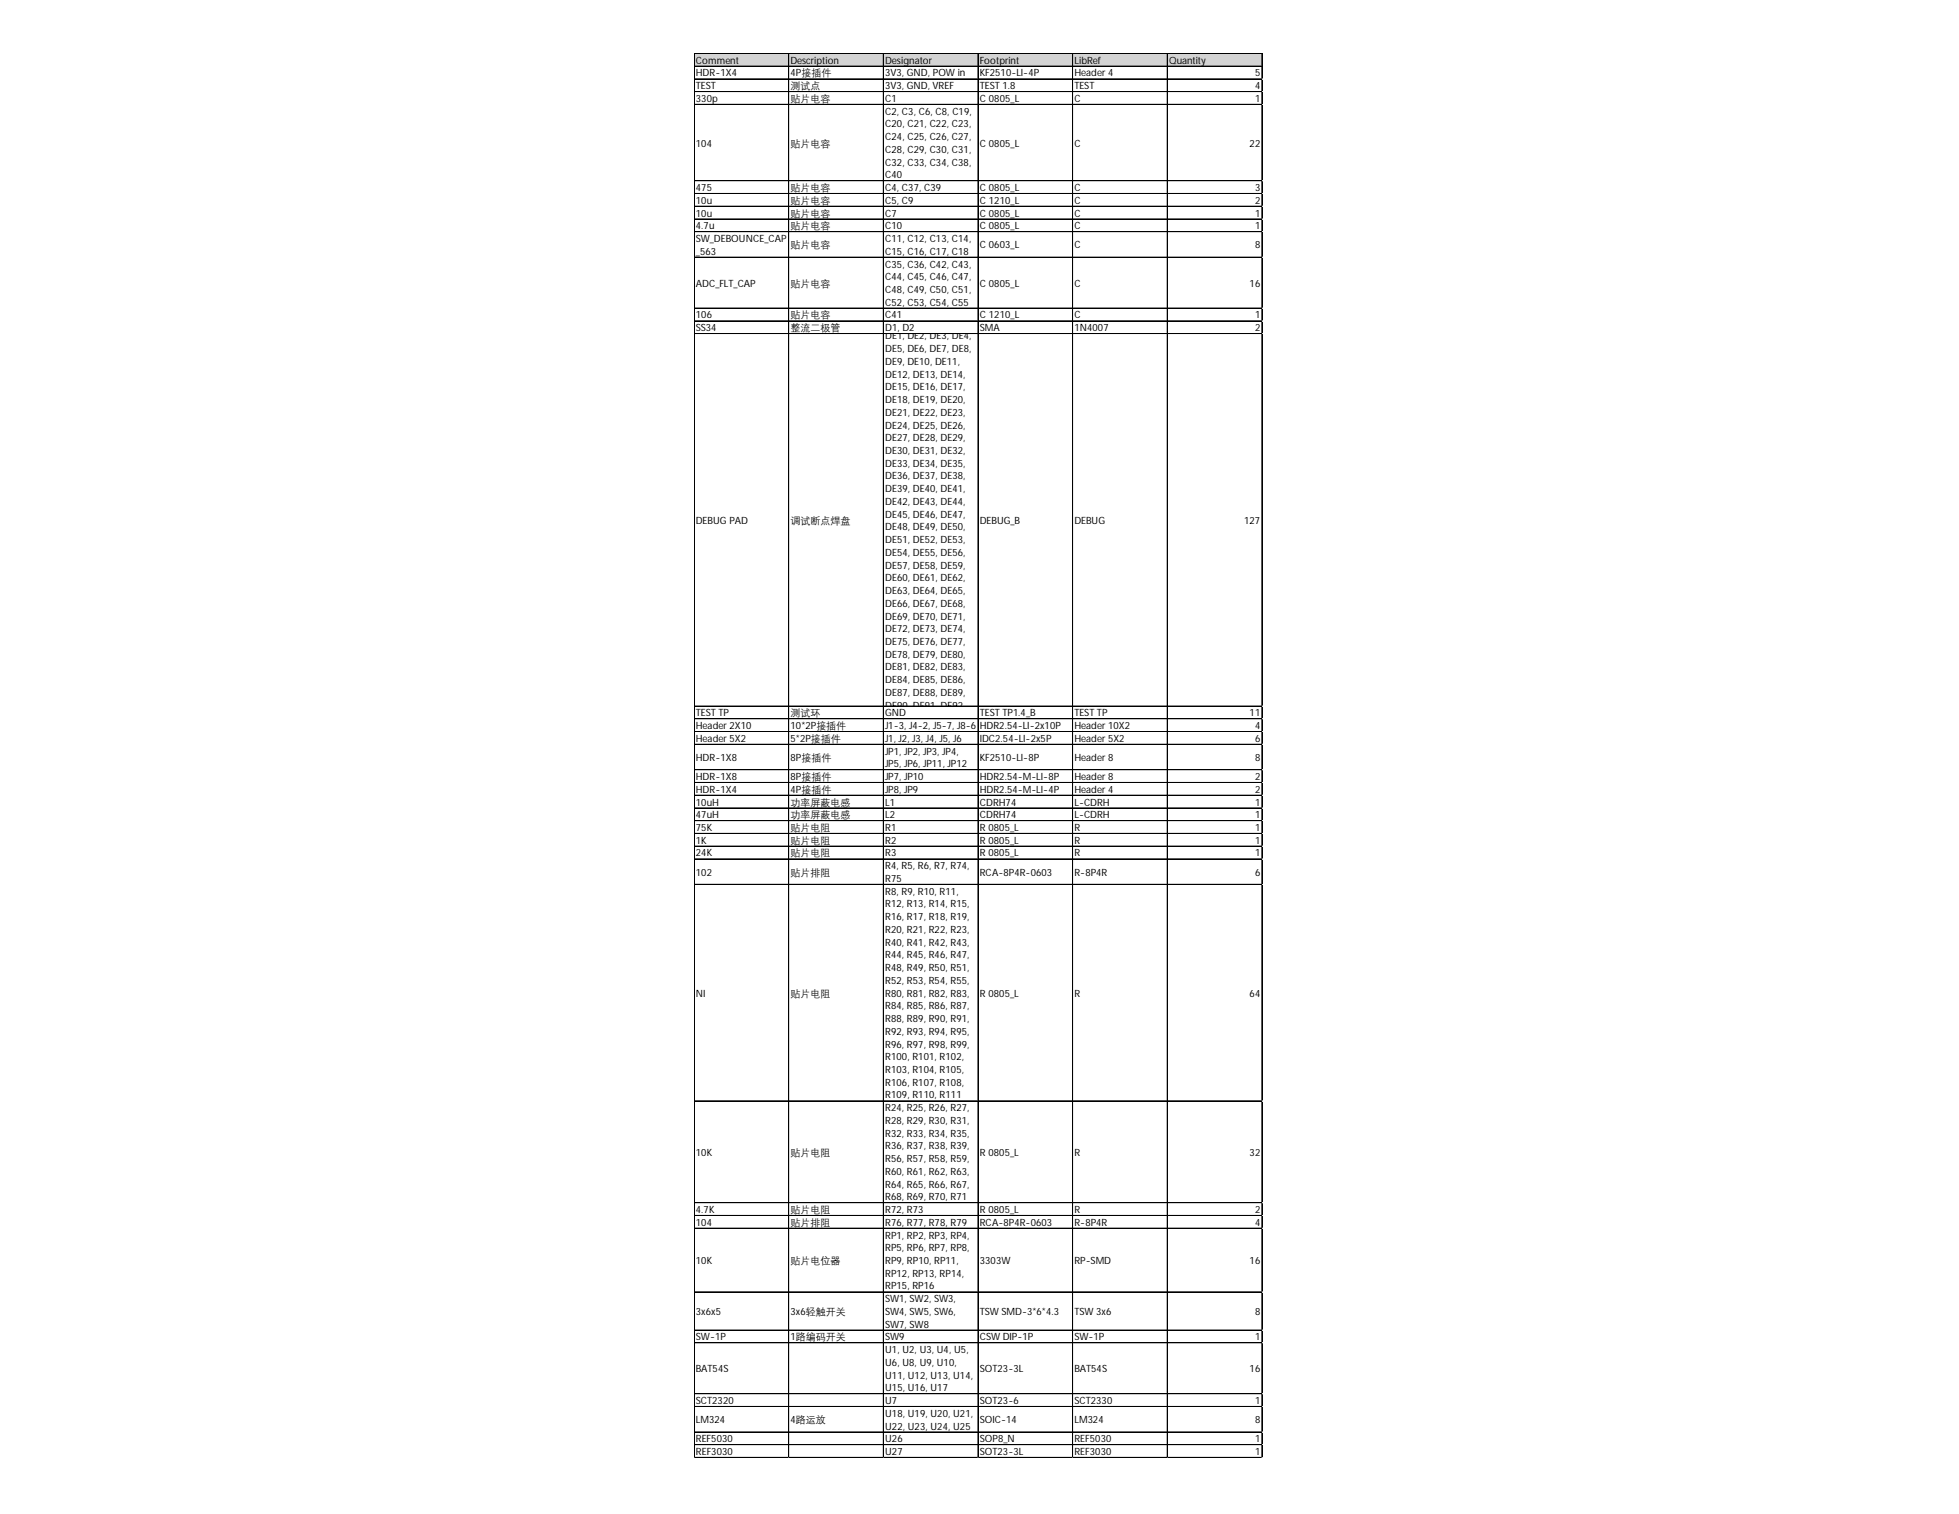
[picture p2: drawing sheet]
<svg xmlns="http://www.w3.org/2000/svg" width="279mm" height="216mm" viewBox="0 0 279 216" stroke-linecap="round" stroke-linejoin="round" font-family="sans-serif">
<defs><g id="words">
<g font-size="1.4">
<text x="99.2" y="9.1">Comment</text>
<text x="99.2" y="10.9">HDR-1X4</text>
<text x="112.7" y="9.1">Description</text>
<text x="112.7" y="10.9">4P接插件</text>
<text x="126.2" y="9.1">Designator</text>
<text x="126.2" y="10.9">3V3, GND, POW in</text>
<text x="139.7" y="9.1">Footprint</text>
<text x="139.7" y="10.9">KF2510-LI-4P</text>
<text x="153.2" y="9.1">LibRef</text>
<text x="153.2" y="10.9">Header 4</text>
<text x="166.7" y="9.1">Quantity</text>
<text x="179" y="10.9">5</text>
<text x="99.2" y="12.7">TEST</text>
<text x="99.2" y="14.5">330p</text>
<text x="112.7" y="12.7">测试点</text>
<text x="112.7" y="14.5">贴片电容</text>
<text x="126.2" y="12.7">3V3, GND, VREF</text>
<text x="126.2" y="14.5">C1</text>
<text x="126.2" y="16.4">C2, C3, C6, C8, C19,</text>
<text x="139.7" y="12.7">TEST 1.8</text>
<text x="139.7" y="14.5">C 0805_L</text>
<text x="153.2" y="12.7">TEST</text>
<text x="153.2" y="14.5">C</text>
<text x="179" y="12.7">4</text>
<text x="179" y="14.5">1</text>
<text x="99.2" y="20.9">104</text>
<text x="112.7" y="20.9">贴片电容</text>
<text x="126.2" y="18.2">C20, C21, C22, C23,</text>
<text x="126.2" y="20">C24, C25, C26, C27,</text>
<text x="126.2" y="21.8">C28, C29, C30, C31,</text>
<text x="126.2" y="23.6">C32, C33, C34, C38,</text>
<text x="139.7" y="20.9">C 0805_L</text>
<text x="153.2" y="20.9">C</text>
<text x="178.2" y="20.9">22</text>
<text x="99.2" y="27.3">475</text>
<text x="99.2" y="29.1">10u</text>
<text x="112.7" y="27.3">贴片电容</text>
<text x="112.7" y="29.1">贴片电容</text>
<text x="126.2" y="25.4">C40</text>
<text x="126.2" y="27.3">C4, C37, C39</text>
<text x="126.2" y="29.1">C5, C9</text>
<text x="139.7" y="27.3">C 0805_L</text>
<text x="139.7" y="29.1">C 1210_L</text>
<text x="153.2" y="27.3">C</text>
<text x="153.2" y="29.1">C</text>
<text x="179" y="27.3">3</text>
<text x="179" y="29.1">2</text>
<text x="99.2" y="30.9">10u</text>
<text x="99.2" y="32.7">4.7u</text>
<text x="99.2" y="34.5">SW_DEBOUNCE_CAP</text>
<text x="112.7" y="30.9">贴片电容</text>
<text x="112.7" y="32.7">贴片电容</text>
<text x="112.7" y="35.4">贴片电容</text>
<text x="126.2" y="30.9">C7</text>
<text x="126.2" y="32.7">C10</text>
<text x="126.2" y="34.5">C11, C12, C13, C14,</text>
<text x="139.7" y="30.9">C 0805_L</text>
<text x="139.7" y="32.7">C 0805_L</text>
<text x="139.7" y="35.4">C 0603_L</text>
<text x="153.2" y="30.9">C</text>
<text x="153.2" y="32.7">C</text>
<text x="153.2" y="35.4">C</text>
<text x="179" y="30.9">1</text>
<text x="179" y="32.7">1</text>
<text x="179" y="35.4">8</text>
<text x="99.2" y="36.3">_563</text>
<text x="99.2" y="40.9">ADC_FLT_CAP</text>
<text x="112.7" y="40.9">贴片电容</text>
<text x="126.2" y="36.3">C15, C16, C17, C18</text>
<text x="126.2" y="38.1">C35, C36, C42, C43,</text>
<text x="126.2" y="40">C44, C45, C46, C47,</text>
<text x="126.2" y="41.8">C48, C49, C50, C51,</text>
<text x="139.7" y="40.9">C 0805_L</text>
<text x="153.2" y="40.9">C</text>
<text x="178.2" y="40.9">16</text>
<text x="99.2" y="45.4">106</text>
<text x="99.2" y="47.2">SS34</text>
<text x="112.7" y="45.4">贴片电容</text>
<text x="112.7" y="47.2">整流二极管</text>
<text x="126.2" y="43.6">C52, C53, C54, C55</text>
<text x="126.2" y="45.4">C41</text>
<text x="126.2" y="47.2">D1, D2</text>
<text x="139.7" y="45.4">C 1210_L</text>
<text x="139.7" y="47.2">SMA</text>
<text x="153.2" y="45.4">C</text>
<text x="153.2" y="47.2">1N4007</text>
<text x="179" y="45.4">1</text>
<text x="179" y="47.2">2</text>
<text x="126.2" y="48.4">DE1, DE2, DE3, DE4,</text>
<text x="126.2" y="50.2">DE5, DE6, DE7, DE8,</text>
<text x="126.2" y="52">DE9, DE10, DE11,</text>
<text x="126.2" y="53.8">DE12, DE13, DE14,</text>
<text x="126.2" y="55.7">DE15, DE16, DE17,</text>
<text x="126.2" y="57.5">DE18, DE19, DE20,</text>
<text x="126.2" y="59.3">DE21, DE22, DE23,</text>
<text x="126.2" y="61.1">DE24, DE25, DE26,</text>
<text x="126.2" y="62.9">DE27, DE28, DE29,</text>
<text x="126.2" y="64.7">DE30, DE31, DE32,</text>
<text x="126.2" y="66.6">DE33, DE34, DE35,</text>
<text x="126.2" y="68.4">DE36, DE37, DE38,</text>
<text x="126.2" y="70.2">DE39, DE40, DE41,</text>
<text x="99.2" y="74.7">DEBUG PAD</text>
<text x="112.7" y="74.7">调试断点焊盘</text>
<text x="126.2" y="72">DE42, DE43, DE44,</text>
<text x="126.2" y="73.8">DE45, DE46, DE47,</text>
<text x="126.2" y="75.6">DE48, DE49, DE50,</text>
<text x="126.2" y="77.5">DE51, DE52, DE53,</text>
<text x="139.7" y="74.7">DEBUG_B</text>
<text x="153.2" y="74.7">DEBUG</text>
<text x="177.4" y="74.7">127</text>
<text x="126.2" y="79.3">DE54, DE55, DE56,</text>
<text x="126.2" y="81.1">DE57, DE58, DE59,</text>
<text x="126.2" y="82.9">DE60, DE61, DE62,</text>
<text x="126.2" y="84.7">DE63, DE64, DE65,</text>
<text x="126.2" y="86.5">DE66, DE67, DE68,</text>
<text x="126.2" y="88.3">DE69, DE70, DE71,</text>
<text x="126.2" y="90.2">DE72, DE73, DE74,</text>
<text x="126.2" y="92">DE75, DE76, DE77,</text>
<text x="126.2" y="93.8">DE78, DE79, DE80,</text>
<text x="126.2" y="95.6">DE81, DE82, DE83,</text>
<text x="126.2" y="97.4">DE84, DE85, DE86,</text>
<text x="126.2" y="99.2">DE87, DE88, DE89,</text>
<text x="126.2" y="101.1">DE90, DE91, DE92,</text>
<text x="99.2" y="102.2">TEST TP</text>
<text x="99.2" y="104">Header 2X10</text>
<text x="99.2" y="105.8">Header 5X2</text>
<text x="112.7" y="102.2">测试环</text>
<text x="112.7" y="104">10*2P接插件</text>
<text x="112.7" y="105.8">5*2P接插件</text>
<text x="126.2" y="102.2">GND</text>
<text x="126.2" y="104">J1-3, J4-2, J5-7, J8-6</text>
<text x="126.2" y="105.8">J1, J2, J3, J4, J5, J6</text>
<text x="126.2" y="107.6">JP1, JP2, JP3, JP4,</text>
<text x="139.7" y="102.2">TEST TP1.4_B</text>
<text x="139.7" y="104">HDR2.54-LI-2x10P</text>
<text x="139.7" y="105.8">IDC2.54-LI-2x5P</text>
<text x="153.2" y="102.2">TEST TP</text>
<text x="153.2" y="104">Header 10X2</text>
<text x="153.2" y="105.8">Header 5X2</text>
<text x="178.2" y="102.2">11</text>
<text x="179" y="104">4</text>
<text x="179" y="105.8">6</text>
<text x="99.2" y="108.5">HDR-1X8</text>
<text x="99.2" y="111.2">HDR-1X8</text>
<text x="99.2" y="113.1">HDR-1X4</text>
<text x="112.7" y="108.5">8P接插件</text>
<text x="112.7" y="111.2">8P接插件</text>
<text x="112.7" y="113.1">4P接插件</text>
<text x="126.2" y="109.4">JP5, JP6, JP11, JP12</text>
<text x="126.2" y="111.2">JP7, JP10</text>
<text x="126.2" y="113.1">JP8, JP9</text>
<text x="139.7" y="108.5">KF2510-LI-8P</text>
<text x="139.7" y="111.2">HDR2.54-M-LI-8P</text>
<text x="139.7" y="113.1">HDR2.54-M-LI-4P</text>
<text x="153.2" y="108.5">Header 8</text>
<text x="153.2" y="111.2">Header 8</text>
<text x="153.2" y="113.1">Header 4</text>
<text x="179" y="108.5">8</text>
<text x="179" y="111.2">2</text>
<text x="179" y="113.1">2</text>
<text x="99.2" y="114.9">10uH</text>
<text x="99.2" y="116.7">47uH</text>
<text x="99.2" y="118.5">75K</text>
<text x="112.7" y="114.9">功率屏蔽电感</text>
<text x="112.7" y="116.7">功率屏蔽电感</text>
<text x="112.7" y="118.5">贴片电阻</text>
<text x="126.2" y="114.9">L1</text>
<text x="126.2" y="116.7">L2</text>
<text x="126.2" y="118.5">R1</text>
<text x="139.7" y="114.9">CDRH74</text>
<text x="139.7" y="116.7">CDRH74</text>
<text x="139.7" y="118.5">R 0805_L</text>
<text x="153.2" y="114.9">L-CDRH</text>
<text x="153.2" y="116.7">L-CDRH</text>
<text x="153.2" y="118.5">R</text>
<text x="179" y="114.9">1</text>
<text x="179" y="116.7">1</text>
<text x="179" y="118.5">1</text>
<text x="99.2" y="120.3">1K</text>
<text x="99.2" y="122.1">24K</text>
<text x="99.2" y="124.9">102</text>
<text x="112.7" y="120.3">贴片电阻</text>
<text x="112.7" y="122.1">贴片电阻</text>
<text x="112.7" y="124.9">贴片排阻</text>
<text x="126.2" y="120.3">R2</text>
<text x="126.2" y="122.1">R3</text>
<text x="126.2" y="124">R4, R5, R6, R7, R74,</text>
<text x="126.2" y="125.8">R75</text>
<text x="139.7" y="120.3">R 0805_L</text>
<text x="139.7" y="122.1">R 0805_L</text>
<text x="139.7" y="124.9">RCA-8P4R-0603</text>
<text x="153.2" y="120.3">R</text>
<text x="153.2" y="122.1">R</text>
<text x="153.2" y="124.9">R-8P4R</text>
<text x="179" y="120.3">1</text>
<text x="179" y="122.1">1</text>
<text x="179" y="124.9">6</text>
<text x="126.2" y="127.6">R8, R9, R10, R11,</text>
<text x="126.2" y="129.4">R12, R13, R14, R15,</text>
<text x="126.2" y="131.2">R16, R17, R18, R19,</text>
<text x="126.2" y="133">R20, R21, R22, R23,</text>
<text x="126.2" y="134.9">R40, R41, R42, R43,</text>
<text x="126.2" y="136.7">R44, R45, R46, R47,</text>
<text x="99.2" y="142.1">NI</text>
<text x="112.7" y="142.1">贴片电阻</text>
<text x="126.2" y="138.5">R48, R49, R50, R51,</text>
<text x="126.2" y="140.3">R52, R53, R54, R55,</text>
<text x="126.2" y="142.1">R80, R81, R82, R83,</text>
<text x="126.2" y="143.9">R84, R85, R86, R87,</text>
<text x="139.7" y="142.1">R 0805_L</text>
<text x="153.2" y="142.1">R</text>
<text x="178.2" y="142.1">64</text>
<text x="126.2" y="145.7">R88, R89, R90, R91,</text>
<text x="126.2" y="147.6">R92, R93, R94, R95,</text>
<text x="126.2" y="149.4">R96, R97, R98, R99,</text>
<text x="126.2" y="151.2">R100, R101, R102,</text>
<text x="126.2" y="153">R103, R104, R105,</text>
<text x="126.2" y="154.8">R106, R107, R108,</text>
<text x="126.2" y="156.6">R109, R110, R111</text>
<text x="126.2" y="158.5">R24, R25, R26, R27,</text>
<text x="126.2" y="160.3">R28, R29, R30, R31,</text>
<text x="99.2" y="164.8">10K</text>
<text x="112.7" y="164.8">贴片电阻</text>
<text x="126.2" y="162.1">R32, R33, R34, R35,</text>
<text x="126.2" y="163.9">R36, R37, R38, R39,</text>
<text x="126.2" y="165.7">R56, R57, R58, R59,</text>
<text x="126.2" y="167.5">R60, R61, R62, R63,</text>
<text x="139.7" y="164.8">R 0805_L</text>
<text x="153.2" y="164.8">R</text>
<text x="178.2" y="164.8">32</text>
<text x="99.2" y="173">4.7K</text>
<text x="112.7" y="173">贴片电阻</text>
<text x="126.2" y="169.4">R64, R65, R66, R67,</text>
<text x="126.2" y="171.2">R68, R69, R70, R71</text>
<text x="126.2" y="173">R72, R73</text>
<text x="139.7" y="173">R 0805_L</text>
<text x="153.2" y="173">R</text>
<text x="179" y="173">2</text>
<text x="99.2" y="174.8">104</text>
<text x="112.7" y="174.8">贴片排阻</text>
<text x="126.2" y="174.8">R76, R77, R78, R79</text>
<text x="126.2" y="176.6">RP1, RP2, RP3, RP4,</text>
<text x="126.2" y="178.4">RP5, RP6, RP7, RP8,</text>
<text x="139.7" y="174.8">RCA-8P4R-0603</text>
<text x="153.2" y="174.8">R-8P4R</text>
<text x="179" y="174.8">4</text>
<text x="99.2" y="180.3">10K</text>
<text x="112.7" y="180.3">贴片电位器</text>
<text x="126.2" y="180.3">RP9, RP10, RP11,</text>
<text x="126.2" y="182.1">RP12, RP13, RP14,</text>
<text x="126.2" y="183.9">RP15, RP16</text>
<text x="126.2" y="185.7">SW1, SW2, SW3,</text>
<text x="139.7" y="180.3">3303W</text>
<text x="153.2" y="180.3">RP-SMD</text>
<text x="178.2" y="180.3">16</text>
<text x="99.2" y="187.5">3x6x5</text>
<text x="99.2" y="191.1">SW-1P</text>
<text x="112.7" y="187.5">3x6轻触开关</text>
<text x="112.7" y="191.1">1路编码开关</text>
<text x="126.2" y="187.5">SW4, SW5, SW6,</text>
<text x="126.2" y="189.3">SW7, SW8</text>
<text x="126.2" y="191.1">SW9</text>
<text x="139.7" y="187.5">TSW SMD-3*6*4.3</text>
<text x="139.7" y="191.1">CSW DIP-1P</text>
<text x="153.2" y="187.5">TSW 3x6</text>
<text x="153.2" y="191.1">SW-1P</text>
<text x="179" y="187.5">8</text>
<text x="179" y="191.1">1</text>
<text x="99.2" y="195.7">BAT54S</text>
<text x="126.2" y="193">U1, U2, U3, U4, U5,</text>
<text x="126.2" y="194.8">U6, U8, U9, U10,</text>
<text x="126.2" y="196.6">U11, U12, U13, U14,</text>
<text x="139.7" y="195.7">SOT23-3L</text>
<text x="153.2" y="195.7">BAT54S</text>
<text x="178.2" y="195.7">16</text>
<text x="99.2" y="200.2">SCT2320</text>
<text x="99.2" y="203">LM324</text>
<text x="112.7" y="203">4路运放</text>
<text x="126.2" y="198.4">U15, U16, U17</text>
<text x="126.2" y="200.2">U7</text>
<text x="126.2" y="202">U18, U19, U20, U21,</text>
<text x="126.2" y="203.9">U22, U23, U24, U25</text>
<text x="139.7" y="200.2">SOT23-6</text>
<text x="139.7" y="203">SOIC-14</text>
<text x="153.2" y="200.2">SCT2330</text>
<text x="153.2" y="203">LM324</text>
<text x="179" y="200.2">1</text>
<text x="179" y="203">8</text>
<text x="99.2" y="205.7">REF5030</text>
<text x="99.2" y="207.5">REF3030</text>
<text x="126.2" y="205.7">U26</text>
<text x="126.2" y="207.5">U27</text>
<text x="139.7" y="205.7">SOP8_N</text>
<text x="139.7" y="207.5">SOT23-3L</text>
<text x="153.2" y="205.7">REF5030</text>
<text x="153.2" y="207.5">REF3030</text>
<text x="179" y="205.7">1</text>
<text x="179" y="207.5">1</text>
</g>
</g></defs>
<path d="M99 7.6h81.1v1.9h-81.1z" fill="#d3d3d3"/>
<g fill="none" stroke="#000" stroke-width=".14">
<path d="M99 7.6v200.3M99 7.6h81M99 9.4h81M99 9.5h81M99 11.2h81M99 11.3h81M99 13.1h81M99 14.9h81M112.5 7.7v200.2M126 7.7v200.2M139.5 7.7v200.2M153 7.7v200.2"/>
<path d="M166.5 7.7v200.2M180 7.7v200.2M99 25.8h81M99 27.6h81M99 29.4h81M99 36.7h81M180 31.2l-81 .1M180 33l-81 .1M99 43.9h81M99 44h81M99 45.7h81M99 45.8h81"/>
<path d="M99 47.6h81M99 100.7h81M99 102.5h81M99 109.8h81M99 111.6h81M99 113.4h81M99 115.2h81M99 117h81M99 117.1h81M99 118.8h81M99 118.9h81M180 104.3h-81"/>
<path d="M180 106.1l-81 .1M99 120.7h81M99 122.5h81M99 126.1h81M180 157h-81M99 171.5h81M99 173.3h81M99 173.4h81M99 175.1h81M99 175.2h81M99 189.7h81M99 191.5h81"/>
<path d="M99 198.7h81M99 198.8h81M180 184.2l-81 .1M99 200.6h81M99 204.2h81M99 206h81M99 207.8h81M99 207.9h81"/>
</g>
<path d="M99 207.9h.1" fill="none" stroke="#d4d4d4" stroke-width=".14"/>
<path d="M112.5 207.9h.1" fill="none" stroke="#d4d4d4" stroke-width=".14"/>
<path d="M126 207.9h.1" fill="none" stroke="#d4d4d4" stroke-width=".14"/>
<path d="M139.5 207.9h.1" fill="none" stroke="#d4d4d4" stroke-width=".14"/>
<path d="M153 207.9h.1" fill="none" stroke="#d4d4d4" stroke-width=".14"/>
<path d="M166.5 207.9h.1" fill="none" stroke="#d4d4d4" stroke-width=".14"/>
<path d="M180 207.9h.1" fill="none" stroke="#d4d4d4" stroke-width=".14"/>
<path d="M180 11.2h.1" fill="none" stroke="#d4d4d4" stroke-width=".14"/>
<path d="M180 11.2l.1 .1z" fill="#d4d4d4"/>
<path d="M180 13.1h.1" fill="none" stroke="#d4d4d4" stroke-width=".14"/>
<path d="M180 13.1h.1z" fill="#d4d4d4"/>
<path d="M180 14.9h.1" fill="none" stroke="#d4d4d4" stroke-width=".14"/>
<path d="M180 14.9h.1z" fill="#d4d4d4"/>
<path d="M180 25.8h.1" fill="none" stroke="#d4d4d4" stroke-width=".14"/>
<path d="M180 25.8h.1z" fill="#d4d4d4"/>
<path d="M180 27.6h.1" fill="none" stroke="#d4d4d4" stroke-width=".14"/>
<path d="M180 27.6l.1 .1z" fill="#d4d4d4"/>
<path d="M180 29.4h.1" fill="none" stroke="#d4d4d4" stroke-width=".14"/>
<path d="M180 29.4l.1 .1z" fill="#d4d4d4"/>
<path d="M180 31.2h.1" fill="none" stroke="#d4d4d4" stroke-width=".14"/>
<path d="M180 31.2l.1 .1z" fill="#d4d4d4"/>
<path d="M180 33h.1" fill="none" stroke="#d4d4d4" stroke-width=".14"/>
<path d="M180 33l.1 .1z" fill="#d4d4d4"/>
<path d="M180 36.7h.1" fill="none" stroke="#d4d4d4" stroke-width=".14"/>
<path d="M180 36.7h.1z" fill="#d4d4d4"/>
<path d="M180 43.9h.1" fill="none" stroke="#d4d4d4" stroke-width=".14"/>
<path d="M180 43.9l.1 .1z" fill="#d4d4d4"/>
<path d="M180 45.7h.1" fill="none" stroke="#d4d4d4" stroke-width=".14"/>
<path d="M180 45.7l.1 .1z" fill="#d4d4d4"/>
<path d="M180 47.6h.1" fill="none" stroke="#d4d4d4" stroke-width=".14"/>
<path d="M180 47.6h.1z" fill="#d4d4d4"/>
<path d="M180 100.7h.1" fill="none" stroke="#d4d4d4" stroke-width=".14"/>
<path d="M180 100.7h.1z" fill="#d4d4d4"/>
<path d="M180 102.5h.1" fill="none" stroke="#d4d4d4" stroke-width=".14"/>
<path d="M180 102.5l.1 .1z" fill="#d4d4d4"/>
<path d="M180 104.3h.1" fill="none" stroke="#d4d4d4" stroke-width=".14"/>
<path d="M180 104.3l.1 .1z" fill="#d4d4d4"/>
<path d="M180 106.1h.1" fill="none" stroke="#d4d4d4" stroke-width=".14"/>
<path d="M180 106.1l.1 .1z" fill="#d4d4d4"/>
<path d="M180 109.8h.1" fill="none" stroke="#d4d4d4" stroke-width=".14"/>
<path d="M180 109.8h.1z" fill="#d4d4d4"/>
<path d="M180 111.6h.1" fill="none" stroke="#d4d4d4" stroke-width=".14"/>
<path d="M180 111.6h.1z" fill="#d4d4d4"/>
<path d="M180 113.4h.1" fill="none" stroke="#d4d4d4" stroke-width=".14"/>
<path d="M180 113.4l.1 .1z" fill="#d4d4d4"/>
<path d="M180 115.2h.1" fill="none" stroke="#d4d4d4" stroke-width=".14"/>
<path d="M180 115.2l.1 .1z" fill="#d4d4d4"/>
<path d="M180 117h.1" fill="none" stroke="#d4d4d4" stroke-width=".14"/>
<path d="M180 117l.1 .1z" fill="#d4d4d4"/>
<path d="M180 118.8h.1" fill="none" stroke="#d4d4d4" stroke-width=".14"/>
<path d="M180 118.8l.1 .1z" fill="#d4d4d4"/>
<path d="M180 120.7h.1" fill="none" stroke="#d4d4d4" stroke-width=".14"/>
<path d="M180 120.7h.1z" fill="#d4d4d4"/>
<path d="M180 122.5h.1" fill="none" stroke="#d4d4d4" stroke-width=".14"/>
<path d="M180 122.5h.1z" fill="#d4d4d4"/>
<path d="M180 126.1h.1" fill="none" stroke="#d4d4d4" stroke-width=".14"/>
<path d="M180 126.1l.1 .1z" fill="#d4d4d4"/>
<path d="M180 157h.1" fill="none" stroke="#d4d4d4" stroke-width=".14"/>
<path d="M180 157h.1z" fill="#d4d4d4"/>
<path d="M180 171.5h.1" fill="none" stroke="#d4d4d4" stroke-width=".14"/>
<path d="M180 171.5l.1 .1z" fill="#d4d4d4"/>
<path d="M180 173.3h.1" fill="none" stroke="#d4d4d4" stroke-width=".14"/>
<path d="M180 173.3l.1 .1z" fill="#d4d4d4"/>
<path d="M180 175.1h.1" fill="none" stroke="#d4d4d4" stroke-width=".14"/>
<path d="M180 175.1l.1 .1z" fill="#d4d4d4"/>
<path d="M180 184.2h.1" fill="none" stroke="#d4d4d4" stroke-width=".14"/>
<path d="M180 184.2l.1 .1z" fill="#d4d4d4"/>
<path d="M180 189.7h.1" fill="none" stroke="#d4d4d4" stroke-width=".14"/>
<path d="M180 189.7h.1z" fill="#d4d4d4"/>
<path d="M180 191.5h.1" fill="none" stroke="#d4d4d4" stroke-width=".14"/>
<path d="M180 191.5h.1z" fill="#d4d4d4"/>
<path d="M180 198.7h.1" fill="none" stroke="#d4d4d4" stroke-width=".14"/>
<path d="M180 198.7l.1 .1z" fill="#d4d4d4"/>
<path d="M180 200.6h.1" fill="none" stroke="#d4d4d4" stroke-width=".14"/>
<path d="M180 200.6h.1z" fill="#d4d4d4"/>
<path d="M180 204.2h.1" fill="none" stroke="#d4d4d4" stroke-width=".14"/>
<path d="M180 204.2l.1 .1z" fill="#d4d4d4"/>
<path d="M180 206h.1" fill="none" stroke="#d4d4d4" stroke-width=".14"/>
<path d="M180 206l.1 .1z" fill="#d4d4d4"/>
<path d="M180 207.8h.1" fill="none" stroke="#d4d4d4" stroke-width=".14"/>
<path d="M180 207.8l.1 .1z" fill="#d4d4d4"/>
<use href="#words"/>
</svg>
